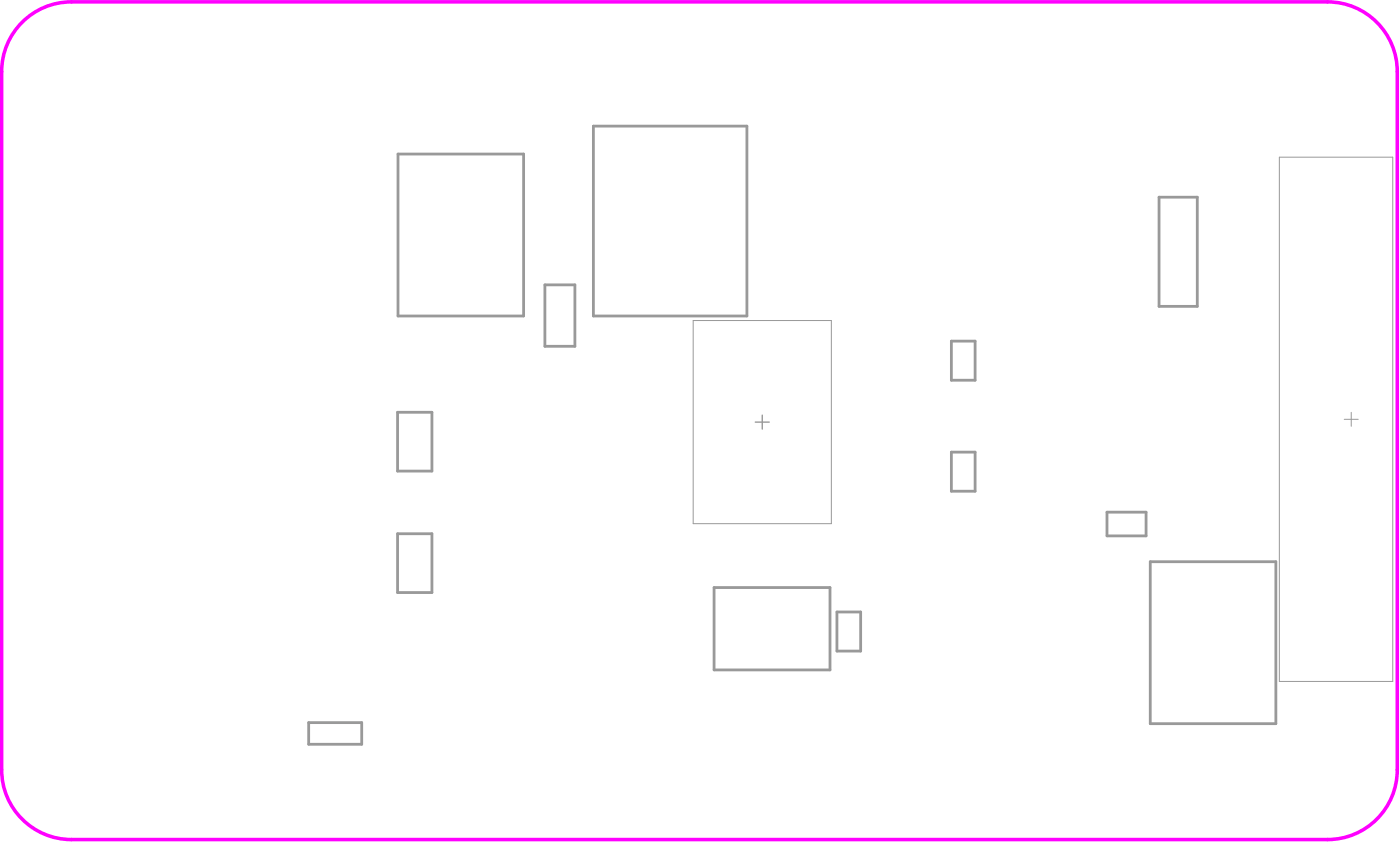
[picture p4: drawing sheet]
<svg xmlns="http://www.w3.org/2000/svg" width="334mm" height="201mm" viewBox="0 0 334 201" stroke-linecap="round" stroke-linejoin="round" font-family="sans-serif">
<path d="M4.7 5.9a16.6 16.6 0 0 1 12.3-5.5h299.8a16.6 16.6 0 0 1 16.6 16.7v166.4a16.6 16.6 0 0 1-16.6 16.6h-299.8a16.6 16.6 0 0 1-16.6-16.6v-166.4a16.6 16.6 0 0 1 4.3-11.2z" fill="none" stroke="#f0f" stroke-width=".85"/>
<g fill="none" stroke="#999" stroke-width=".67">
<path d="M95 36.7h29.9v38.6h-29.9zM141.6 30.1h36.6v45.2h-36.6zM276.6 47h9.1v26h-9.1zM130 67.9h7.2v14.7h-7.2zM94.9 98.3h8.2v14h-8.2zM227 81.3h5.7v9.3h-5.7zM227 107.8h5.7v9.3h-5.7zM94.9 127.2h8.2v14.1h-8.2zM264.2 122.1h9.3v5.7h-9.3zM274.5 133.9h30v38.6h-30zM170.4 140.1h27.7v19.6h-27.7zM199.7 145.9h5.7v9.3h-5.7z"/>
<path d="M73.7 172.3h12.6v5.1h-12.6z"/>
</g>
<path d="M305.3 37.5h27.1v125h-27.1zM165.4 76.4h33v48.4h-33zM320.8 100h3.3M322.4 98.3v3.3" fill="none" stroke="#999" stroke-width=".24"/>
<path d="M181.9 99v3.3M180.2 100.6h3.4" fill="none" stroke="#999" stroke-width=".33"/>
</svg>
